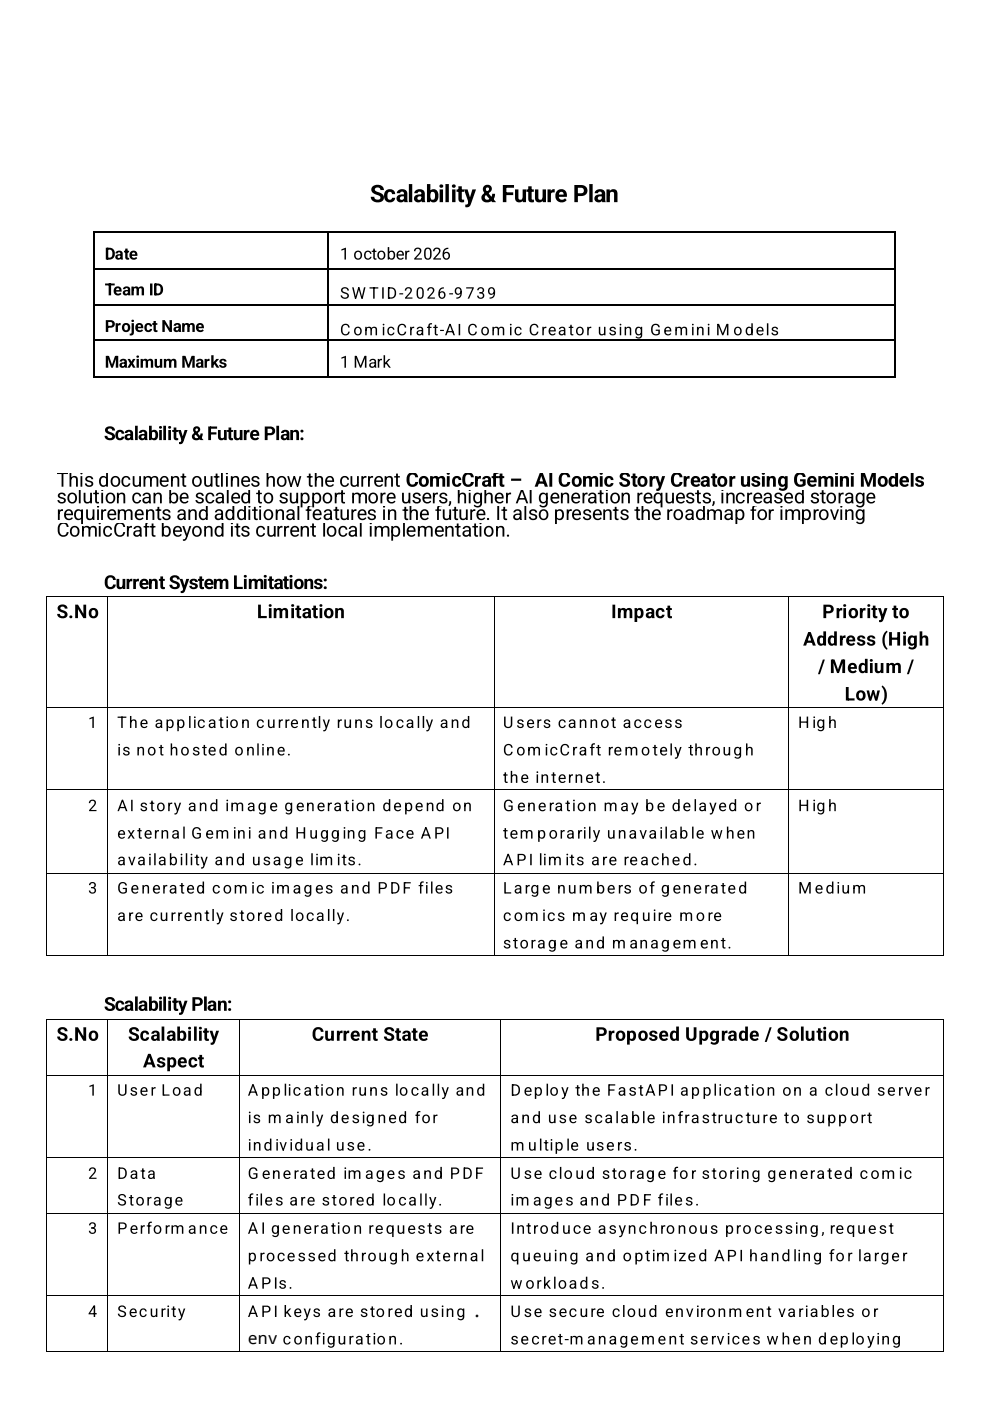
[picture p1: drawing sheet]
<svg xmlns="http://www.w3.org/2000/svg" width="421mm" height="594mm" viewBox="0 0 421 594" stroke-linecap="round" stroke-linejoin="round" font-family="sans-serif">
<defs><g id="words">
<text font-size="10.2" x="157" y="85.7">Scalability &amp; Future Plan</text>
<g font-size="8.5">
<text x="24" y="206.4">This document outlines how the current ComicCraft – AI Comic Story Creator using Gemini Models</text>
<text x="24" y="213.4">solution can be scaled to support more users, higher AI generation requests, increased storage</text>
<text x="24" y="220.5">requirements and additional features in the future. It also presents the roadmap for improving</text>
<text x="24" y="227.5">ComicCraft beyond its current local implementation.</text>
</g>
<g font-size="8.1">
<text x="44.1" y="186.6">Scalability &amp;Future Plan:</text>
<text x="44.1" y="249.8">Current System Limitations:</text>
<text x="44.1" y="428.6">Scalability Plan:</text>
</g>
<g font-size="8">
<text x="24" y="262.1">S.No</text>
<text x="109" y="262.1">Limitation</text>
<text x="259.3" y="262.1">Impact</text>
<text x="348.9" y="262.1">Priority to</text>
<text x="340.8" y="273.8">Address (High</text>
<text x="347.1" y="285.4">/ Medium /</text>
<text x="358.4" y="297">Low)</text>
<text x="24" y="441.3">S.No</text>
<text x="54.3" y="441.3">Scalability</text>
<text x="132.3" y="441.3">Current State</text>
<text x="252.6" y="441.3">Proposed Upgrade / Solution</text>
<text x="60.7" y="452.6">Aspect</text>
</g>
<g font-size="7.1">
<text x="44.4" y="110.1">Date</text>
<text x="144.3" y="110.1">1 october 2026</text>
<text x="44.4" y="125.2">Team ID</text>
<text x="44.4" y="140.8">Project Name</text>
<text x="44.4" y="155.9">Maximum Marks</text>
<text x="144.3" y="155.9">1 Mark</text>
<text x="105.1" y="570.1">env configuration.</text>
</g>
<g font-size="6.8">
<text x="144.3" y="126.6">SW TID-2026-9739</text>
<text x="144.3" y="142.2">C om icCraft-AI C om ic Creator using Gemini M odels</text>
<text x="37.4" y="308.7">1</text>
<text x="49.7" y="308.7">The application currently runs locally and</text>
<text x="213.4" y="308.7">U sers cannot access</text>
<text x="338.7" y="308.7">H igh</text>
<text x="49.7" y="320.3">is not hosted online.</text>
<text x="213.4" y="320.3">C om icCraft remotely through</text>
<text x="213.4" y="332">the internet.</text>
<text x="37.4" y="344">2</text>
<text x="49.7" y="344">AI story and image generation depend on</text>
<text x="213.4" y="344">G eneration may be delayed or</text>
<text x="338.7" y="344">H igh</text>
<text x="49.7" y="355.6">external G em ini and H ugging Face A PI</text>
<text x="213.4" y="355.6">tem porarily unavailable w hen</text>
<text x="49.7" y="366.9">availability and usage lim its.</text>
<text x="213.4" y="366.9">A PI lim its are reached.</text>
<text x="37.4" y="378.9">3</text>
<text x="49.7" y="378.9">Generated com ic images and PDF files</text>
<text x="213.4" y="378.9">Large num bers of generated</text>
<text x="338.7" y="378.9">Medium</text>
<text x="49.7" y="390.5">are currently stored locally.</text>
<text x="213.4" y="390.5">com ics m ay require more</text>
<text x="213.4" y="402.2">storage and m anagem ent.</text>
<text x="37.4" y="464.6">1</text>
<text x="49.7" y="464.6">User Load</text>
<text x="105.1" y="464.6">A pplication runs locally and</text>
<text x="216.6" y="464.6">D eploy the FastAPI application on a cloud server</text>
<text x="105.1" y="476.2">is m ainly designed for</text>
<text x="216.6" y="476.2">and use scalable infrastructure to support</text>
<text x="105.1" y="487.9">individual use.</text>
<text x="216.6" y="487.9">m ultiple users.</text>
<text x="37.4" y="499.9">2</text>
<text x="49.7" y="499.9">Data</text>
<text x="105.1" y="499.9">G enerated im ages and PDF</text>
<text x="216.6" y="499.9">U se cloud storage for storing generated com ic</text>
<text x="49.7" y="511.2">Storage</text>
<text x="105.1" y="511.2">files are stored locally.</text>
<text x="216.6" y="511.2">im ages and PD F files.</text>
<text x="37.4" y="523.2">3</text>
<text x="49.7" y="523.2">Perform ance</text>
<text x="105.1" y="523.2">A I generation requests are</text>
<text x="216.6" y="523.2">Introduce asynchronous processing, request</text>
<text x="105.1" y="534.8">processed through external</text>
<text x="216.6" y="534.8">queuing and optim ized API handling for larger</text>
<text x="105.1" y="546.5">A PIs.</text>
<text x="216.6" y="546.5">w orkloads.</text>
<text x="37.4" y="558.4">4</text>
<text x="49.7" y="558.4">Security</text>
<text x="105.1" y="558.4">A PI keys are stored using .</text>
<text x="216.6" y="558.4">U se secure cloud environm ent variables or</text>
<text x="216.6" y="570.1">secret-m anagement services w hen deploying</text>
</g>
</g></defs>
<g fill="#000">
<path d="M39.5 98.1h99.5v.7h-99.5zM39.5 98.8h.7v14.8h-.7zM39.5 98.1h.7v.7h-.7zM139 98.1h240.6v.7h-240.6zM139 98.8h.7v14.8h-.7zM139 98.1h.7v.7h-.7zM379.6 98.8h.7v14.8h-.7zM379.6 98.1h.7v.7h-.7zM39.5 113.6h99.5v.7h-99.5zM39.5 114.3h.7v14.8h-.7zM39.5 113.6h.7v.7h-.7zM139 113.6h240.6v.7h-240.6z"/>
<path d="M139 114.3h.7v14.8h-.7zM139 113.6h.7v.7h-.7zM379.6 114.3h.7v14.8h-.7zM379.6 113.6h.7v.7h-.7zM39.5 129.1h99.5v.7h-99.5zM39.5 129.8h.7v14.1h-.7zM39.5 129.1h.7v.7h-.7zM139 129.1h240.6v.7h-240.6zM139 129.8h.7v14.1h-.7zM139 129.1h.7v.7h-.7zM379.6 129.8h.7v14.1h-.7zM379.6 129.1h.7v.7h-.7z"/>
<path d="M39.5 143.9h99.5v.7h-99.5zM39.5 144.6h.7v14.9h-.7zM39.5 159.5h99.5v.7h-99.5zM39.5 159.5h.7v.7h-.7zM39.5 143.9h.7v.7h-.7zM139 143.9h240.6v.7h-240.6zM139 144.6h.7v14.9h-.7zM139 159.5h240.6v.7h-240.6zM139 159.5h.7v.7h-.7zM139 143.9h.7v.7h-.7zM379.6 144.6h.7v14.9h-.7zM379.6 143.9h.7v.7h-.7z"/>
<path d="M379.6 159.5h.7v.7h-.7zM19.8 252.9h.3v.4h-.3zM45.5 252.9h.4v.4h-.4zM209.5 252.9h.4v.4h-.4zM334.4 252.9h.4v.4h-.4zM400 252.9h.4v.4h-.4zM19.8 299.9h.3v.3h-.3zM45.5 299.9h.4v.3h-.4zM209.5 299.9h.4v.3h-.4zM334.4 299.9h.4v.3h-.4zM400 299.9h.4v.3h-.4zM19.8 334.8h.3v.3h-.3z"/>
<path d="M45.5 334.8h.4v.3h-.4zM209.5 334.8h.4v.3h-.4zM334.4 334.8h.4v.3h-.4zM400 334.8h.4v.3h-.4zM19.8 370.1h.3v.3h-.3zM45.5 370.1h.4v.3h-.4zM209.5 370.1h.4v.3h-.4zM334.4 370.1h.4v.3h-.4zM400 370.1h.4v.3h-.4zM19.8 405h.3v.3h-.3zM45.5 405h.4v.3h-.4zM209.5 405h.4v.3h-.4z"/>
<path d="M334.4 405h.4v.3h-.4zM400 405h.4v.3h-.4zM19.8 432.2h.3v.3h-.3zM45.5 432.2h.4v.3h-.4zM101.2 432.2h.4v.3h-.4zM212.4 432.2h.3v.3h-.3zM400 432.2h.4v.3h-.4zM19.8 455.8h.3v.3h-.3zM45.5 455.8h.4v.3h-.4zM101.2 455.8h.4v.3h-.4zM212.4 455.8h.3v.3h-.3zM400 455.8h.4v.3h-.4z"/>
<path d="M19.8 490.7h.3v.4h-.3zM45.5 490.7h.4v.4h-.4zM101.2 490.7h.4v.4h-.4zM212.4 490.7h.3v.4h-.3zM400 490.7h.4v.4h-.4zM19.8 514.3h.3v.4h-.3zM45.5 514.3h.4v.4h-.4zM101.2 514.3h.4v.4h-.4zM212.4 514.3h.3v.4h-.3zM400 514.3h.4v.4h-.4zM19.8 549.3h.3v.3h-.3zM45.5 549.3h.4v.3h-.4z"/>
<path d="M101.2 549.3h.4v.3h-.4zM212.4 549.3h.3v.3h-.3zM400 549.3h.4v.3h-.4zM19.8 572.9h.3v.4h-.3zM45.5 572.9h.4v.4h-.4zM101.2 572.9h.4v.4h-.4zM212.4 572.9h.3v.4h-.3zM400 572.9h.4v.4h-.4z"/>
</g>
<g fill="none" stroke="#000" stroke-width=".42">
<path d="M19.8 253.1h380.2M19.9 253.3v46.6M45.7 253.3v46.6M209.7 253.3v46.6M334.6 253.3v46.6M400.2 253.3v46.6M19.8 300h380.2M19.9 300.2v34.6M45.7 300.2v34.6M209.7 300.2v34.6M334.6 300.2v34.6M400.2 300.2v34.6"/>
<path d="M19.8 335h380.2M19.9 335.1v35M45.7 335.1v35M209.7 335.1v35M334.6 335.1v35M400.2 335.1v35M19.8 370.2h380.2M19.9 370.4v34.6M45.7 370.4v34.6M209.7 370.4v34.6M334.6 370.4v34.6M400.2 370.4v34.6"/>
<path d="M19.8 405.2h380.2M19.8 432.3h380.2M19.9 432.5v23.3M45.7 432.5v23.3M101.4 432.5v23.3M212.5 432.5v23.3M400.2 432.5v23.3M19.8 456h380.2M19.9 456.1v34.6M45.7 456.1v34.6M101.4 456.1v34.6M212.5 456.1v34.6"/>
<path d="M400.2 456.1v34.6M19.8 490.9h380.2M19.9 491.1v23.2M45.7 491.1v23.2M101.4 491.1v23.2M212.5 491.1v23.2M400.2 491.1v23.2M19.8 514.5h380.2M19.9 514.7v34.6M45.7 514.7v34.6M101.4 514.7v34.6M212.5 514.7v34.6"/>
<path d="M400.2 514.7v34.6M19.8 549.5h380.2M19.9 549.6v23.3M45.7 549.6v23.3M101.4 549.6v23.3M212.5 549.6v23.3M400.2 549.6v23.3M19.8 573.1h380.2"/>
</g>
<use href="#words"/>
</svg>
